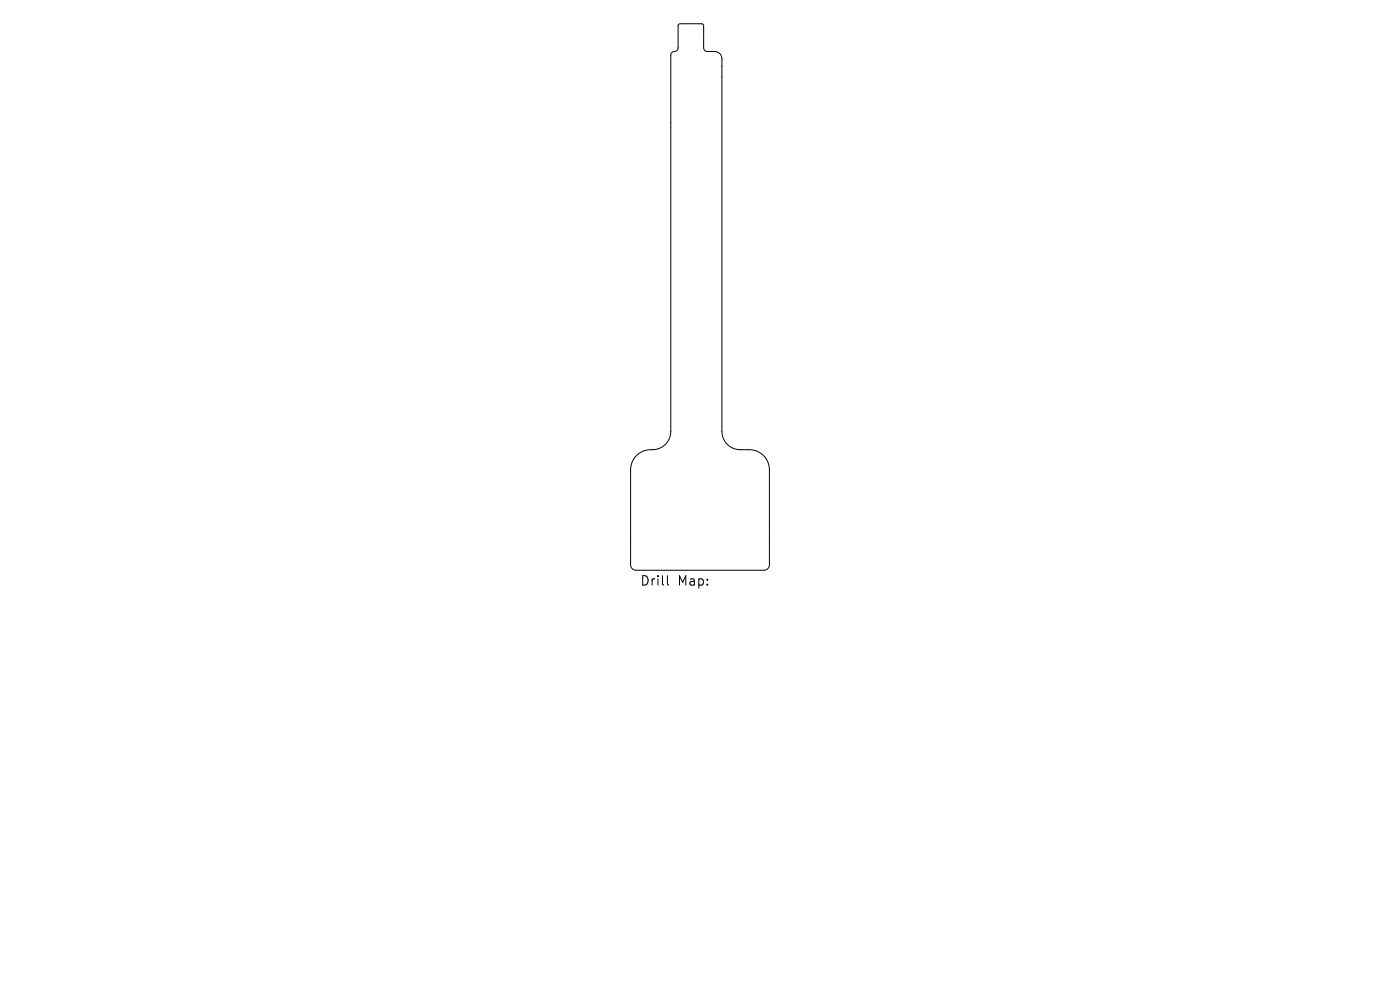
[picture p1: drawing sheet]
<svg xmlns="http://www.w3.org/2000/svg" width="297mm" height="210mm" viewBox="0 0 297 210" stroke-linecap="round" stroke-linejoin="round" font-family="sans-serif">
<defs><g id="words">
<g font-size="2.8">
<text x="135.7" y="124.5">Drill</text>
<text x="143.7" y="124.5">Map:</text>
</g>
</g></defs>
<path d="M144 5.2l.3-.2h4.5l.3 .2 .2 .3v4.7a.77 .77 0 0 0 .8 .7h1.5a1.55 1.55 0 0 1 1.6 1.6v79a3.9 3.9 0 0 0 3.8 3.9h2a4.3 4.3 0 0 1 4.2 4.3v20.1a1.16 1.16 0 0 1-1.1 1.2h-27.2a1.16 1.16 0 0 1-1.1-1.2v-20.1a4.4 4.4 0 0 1 5-4.3 3.9 3.9 0 0 0 3.5-3.9v-79.8a1.03 1.03 0 0 1 1.2-.9l.3-.6 .1-4.7zM141.6 122.1v1.7l.3 .3" fill="none" stroke="#000" stroke-width=".21"/>
<use href="#words"/>
</svg>
